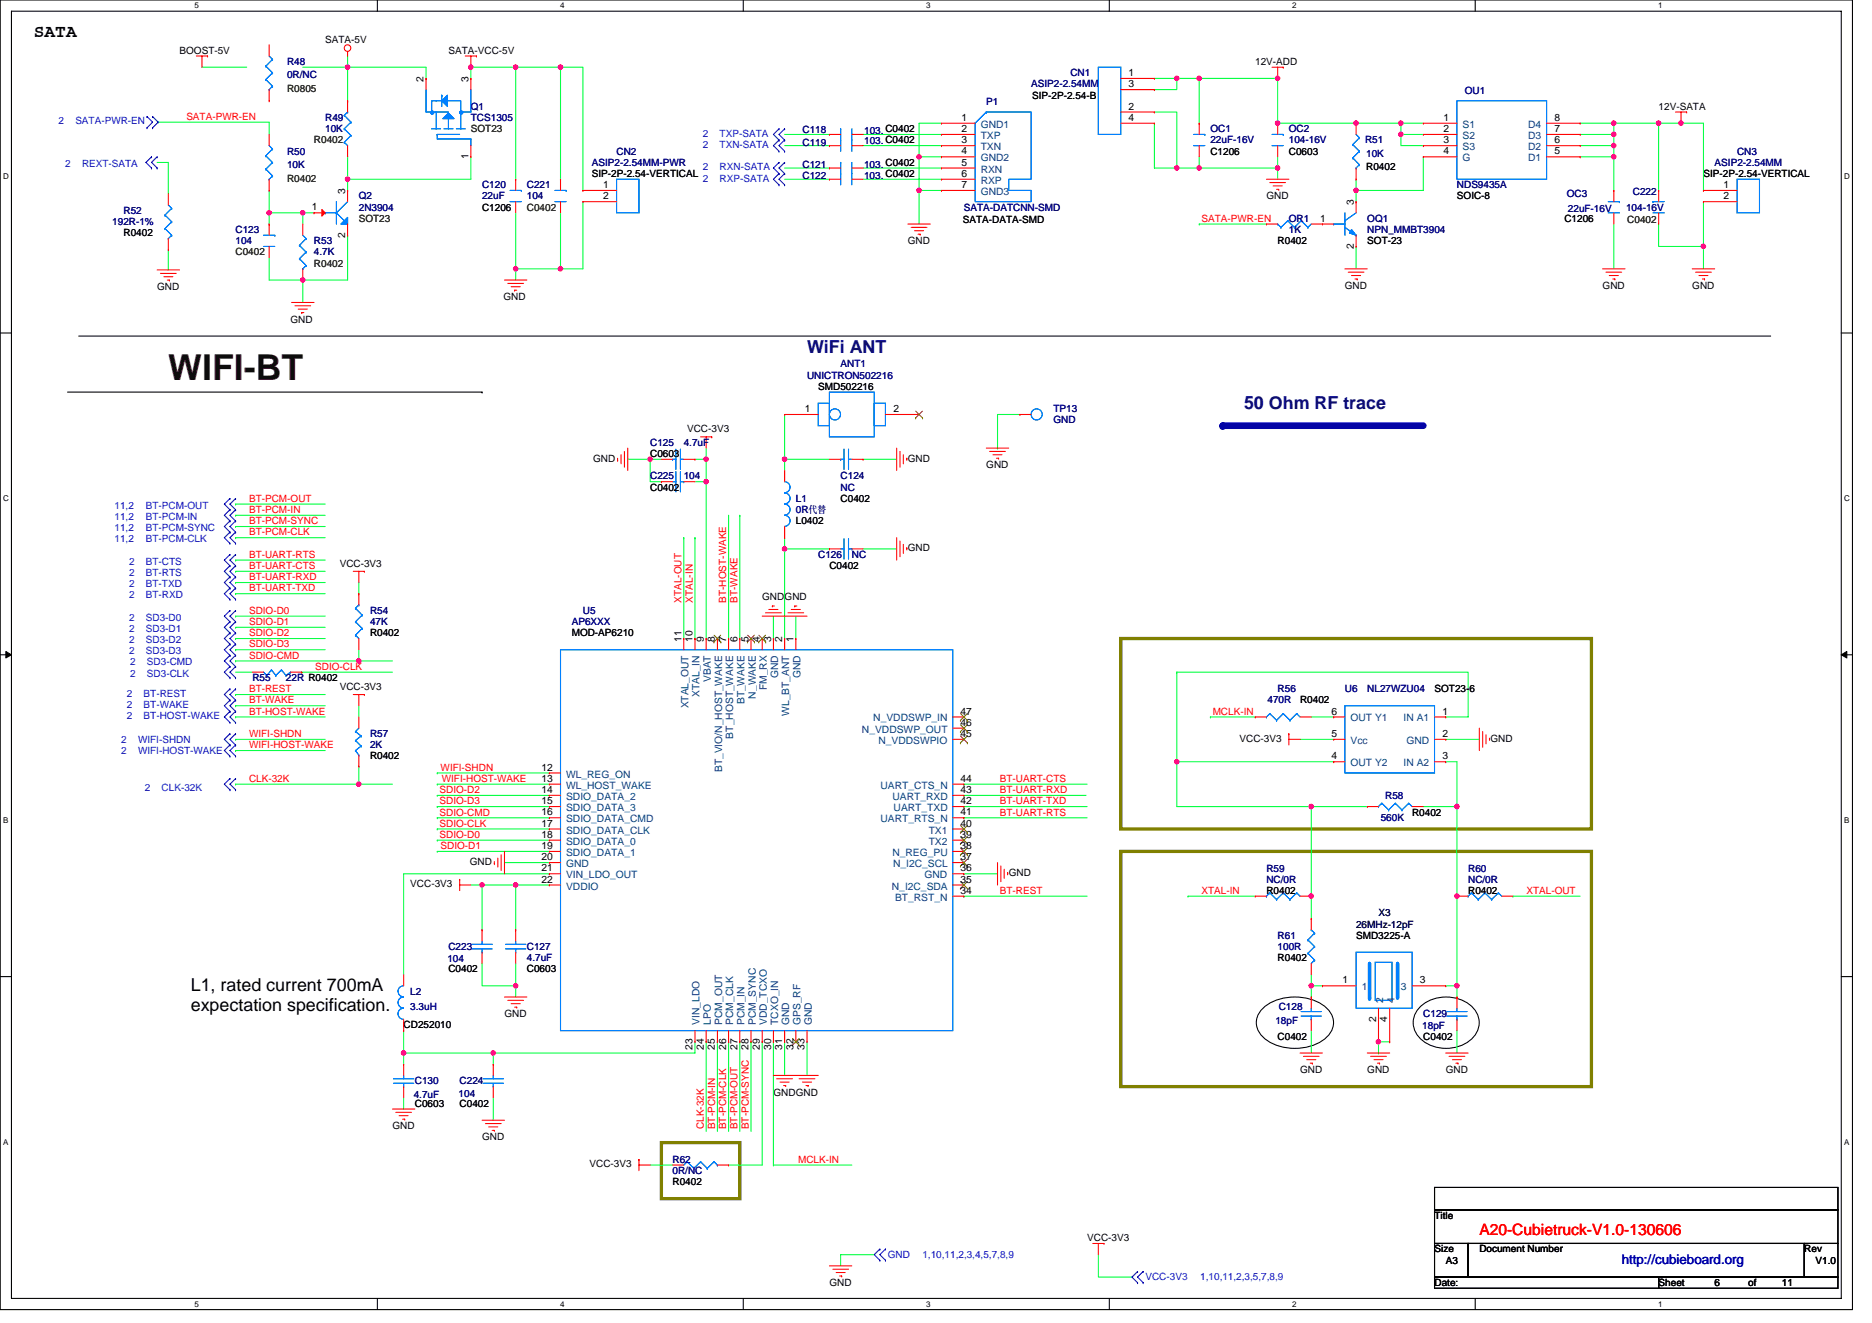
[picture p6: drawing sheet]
<svg xmlns="http://www.w3.org/2000/svg" width="297mm" height="210mm" viewBox="0 0 297 210" stroke-linecap="round" stroke-linejoin="round" font-family="sans-serif">
<defs><g id="words">
<text font-size="5.7" fill="#400000" x="26.7" y="60.3">WIFI-BT</text>
<g font-size="2.8">
<text x="5.4" y="5.9">SATA</text>
<text x="30.3" y="157.2">L1, rated current 700mA</text>
<text x="30.3" y="160.5">expectation specification.</text>
</g>
<g font-size="2.8" fill="#000080">
<text x="128.1" y="56">WiFi ANT</text>
<text x="197.4" y="64.9">50 Ohm RF trace</text>
</g>
<text font-size="2.5" fill="#f00" x="234.7" y="196">A20-Cubietruck-V1.0-130606</text>
<text font-size="2.1" fill="#00f" x="257.3" y="200.7">http://cubieboard.org</text>
<g font-size="1.6">
<text x="28.5" y="8.5">BOOST-5V</text>
<text x="51.6" y="6.8">SATA-5V</text>
<text x="71.2" y="8.5">SATA-VCC-5V</text>
<text x="199.2" y="10.3">12V-ADD</text>
<text x="67.2" y="13" transform="rotate(-90 67.2 13)">2</text>
<text x="74.3" y="13" transform="rotate(-90 74.3 13)">3</text>
<text x="163.8" y="15.6">SIP-2P-2.54-B</text>
<text x="179.1" y="12.1">1</text>
<text x="179.1" y="17.4">2</text>
<text x="179.1" y="13.8">3</text>
<text x="263.2" y="17.4">12V-SATA</text>
<text x="152.6" y="19.2">1</text>
<text x="152.6" y="21">2</text>
<text x="152.6" y="22.7">3</text>
<text x="179.1" y="19.2">4</text>
<text x="229" y="19.2">1</text>
<text x="229" y="21">2</text>
<text x="229" y="22.7">3</text>
<text x="246.7" y="22.7">6</text>
<text x="246.7" y="21">7</text>
<text x="246.7" y="19.2">8</text>
<text x="74.3" y="25.3" transform="rotate(-90 74.3 25.3)">1</text>
<text x="93.9" y="28.1">SIP-2P-2.54-VERTICAL</text>
<text x="95.7" y="29.8">1</text>
<text x="152.6" y="24.5">4</text>
<text x="152.6" y="26.3">5</text>
<text x="152.6" y="28.1">6</text>
<text x="152.6" y="29.8">7</text>
<text x="192.1" y="24.5">C1206</text>
<text x="204.5" y="24.5">C0603</text>
<text x="216.8" y="27">R0402</text>
<text x="229" y="24.5">4</text>
<text x="246.7" y="24.5">5</text>
<text x="270.3" y="28.1">SIP-2P-2.54-VERTICAL</text>
<text x="273.5" y="29.8">1</text>
<text x="49.5" y="33.4">1</text>
<text x="54.8" y="30.8" transform="rotate(-90 54.8 30.8)">3</text>
<text x="76.5" y="33.4">C1206</text>
<text x="95.7" y="31.6">2</text>
<text x="152.8" y="35.4">SATA-DATA-SMD</text>
<text x="201" y="31.6">GND</text>
<text x="209.5" y="35.2">1</text>
<text x="214.8" y="32.5" transform="rotate(-90 214.8 32.5)">3</text>
<text x="231.2" y="31.6">SOIC-8</text>
<text x="248.2" y="35.2">C1206</text>
<text x="273.5" y="31.6">2</text>
<text x="19.6" y="37.5">R0402</text>
<text x="54.8" y="37.7" transform="rotate(-90 54.8 37.7)">2</text>
<text x="144.1" y="38.8">GND</text>
<text x="202.7" y="38.8">R0402</text>
<text x="214.8" y="39.5" transform="rotate(-90 214.8 39.5)">2</text>
<text x="217" y="38.8">SOT-23</text>
<text x="24.9" y="46">GND</text>
<text x="79.9" y="47.6">GND</text>
<text x="213.4" y="45.9">GND</text>
<text x="254.3" y="45.9">GND</text>
<text x="268.5" y="45.9">GND</text>
<text x="46.1" y="51.2">GND</text>
<text x="127.7" y="65.4">1</text>
<text x="129.8" y="61.9">SMD502216</text>
<text x="141.7" y="65.4">2</text>
<text x="109" y="68.6">VCC-3V3</text>
<text x="94.1" y="73.3">GND</text>
<text x="103.2" y="77.9">C0402</text>
<text x="103.2" y="72.5">C0603</text>
<text x="144.1" y="73.3">GND</text>
<text x="156.5" y="74.3">GND</text>
<text x="126.3" y="83.2">L0402</text>
<text x="133.4" y="79.7">C0402</text>
<text x="53.9" y="90">VCC-3V3</text>
<text x="144.1" y="87.5">GND</text>
<text x="120.9" y="95.3">GNDGND</text>
<text x="131.6" y="90.3">C0402</text>
<text x="58.7" y="101">R0402</text>
<text x="90.7" y="101">MOD-AP6210</text>
<text x="108.1" y="101.9" transform="rotate(-90 108.1 101.9)">11</text>
<text x="109.9" y="101.9" transform="rotate(-90 109.9 101.9)">10</text>
<text x="111.7" y="101.9" transform="rotate(-90 111.7 101.9)">9</text>
<text x="113.4" y="101.9" transform="rotate(-90 113.4 101.9)">8</text>
<text x="115.2" y="101.9" transform="rotate(-90 115.2 101.9)">7</text>
<text x="117" y="101.9" transform="rotate(-90 117 101.9)">6</text>
<text x="118.8" y="101.9" transform="rotate(-90 118.8 101.9)">5</text>
<text x="120.6" y="101.9" transform="rotate(-90 120.6 101.9)">4</text>
<text x="122.3" y="101.9" transform="rotate(-90 122.3 101.9)">3</text>
<text x="124.1" y="101.9" transform="rotate(-90 124.1 101.9)">2</text>
<text x="125.9" y="101.9" transform="rotate(-90 125.9 101.9)">1</text>
<text x="53.9" y="109.5">VCC-3V3</text>
<text x="152.4" y="113.4">47</text>
<text x="206.3" y="111.7">R0402</text>
<text x="211.3" y="113.4">6</text>
<text x="227.6" y="109.9">SOT23-6</text>
<text x="228.9" y="113.4">1</text>
<text x="152.4" y="115.2">46</text>
<text x="152.4" y="117">45</text>
<text x="196.7" y="117.7">VCC-3V3</text>
<text x="211.3" y="117">5</text>
<text x="228.9" y="117">2</text>
<text x="236.5" y="117.7">GND</text>
<text x="58.7" y="120.5">R0402</text>
<text x="85.9" y="124.1">13</text>
<text x="85.9" y="125.9">14</text>
<text x="85.9" y="122.3">12</text>
<text x="152.4" y="125.9">43</text>
<text x="152.4" y="124.1">44</text>
<text x="211.3" y="120.5">4</text>
<text x="228.9" y="120.5">3</text>
<text x="85.9" y="131.2">17</text>
<text x="85.9" y="129.4">16</text>
<text x="85.9" y="127.6">15</text>
<text x="152.4" y="127.6">42</text>
<text x="152.4" y="131.2">40</text>
<text x="152.4" y="129.4">41</text>
<text x="224.1" y="129.4">R0402</text>
<text x="74.5" y="137.3">GND</text>
<text x="85.9" y="133">18</text>
<text x="85.9" y="134.7">19</text>
<text x="85.9" y="136.5">20</text>
<text x="152.4" y="133">39</text>
<text x="152.4" y="134.7">38</text>
<text x="152.4" y="136.5">37</text>
<text x="65.1" y="140.8">VCC-3V3</text>
<text x="85.9" y="140.1">22</text>
<text x="85.9" y="138.3">21</text>
<text x="152.4" y="138.3">36</text>
<text x="152.4" y="141.9">34</text>
<text x="152.4" y="140.1">35</text>
<text x="160.1" y="139">GND</text>
<text x="201" y="141.9">R0402</text>
<text x="233" y="141.9">R0402</text>
<text x="215.2" y="149">SMD3225-A</text>
<text x="71.2" y="154.3">C0402</text>
<text x="83.6" y="154.3">C0603</text>
<text x="202.7" y="152.5">R0402</text>
<text x="80" y="161.4">GND</text>
<text x="213" y="156.1">1</text>
<text x="225.3" y="156.1">3</text>
<text x="64" y="163.2">CD252010</text>
<text x="109.9" y="166.6" transform="rotate(-90 109.9 166.6)">23</text>
<text x="111.7" y="166.6" transform="rotate(-90 111.7 166.6)">24</text>
<text x="113.4" y="166.6" transform="rotate(-90 113.4 166.6)">25</text>
<text x="115.2" y="166.6" transform="rotate(-90 115.2 166.6)">26</text>
<text x="117" y="166.6" transform="rotate(-90 117 166.6)">27</text>
<text x="118.8" y="166.6" transform="rotate(-90 118.8 166.6)">28</text>
<text x="120.6" y="166.6" transform="rotate(-90 120.6 166.6)">29</text>
<text x="122.3" y="166.6" transform="rotate(-90 122.3 166.6)">30</text>
<text x="124.1" y="166.6" transform="rotate(-90 124.1 166.6)">31</text>
<text x="125.9" y="166.6" transform="rotate(-90 125.9 166.6)">32</text>
<text x="127.7" y="166.6" transform="rotate(-90 127.7 166.6)">33</text>
<text x="202.7" y="165">C0402</text>
<text x="218.4" y="162.2" transform="rotate(-90 218.4 162.2)">2</text>
<text x="220.1" y="162.2" transform="rotate(-90 220.1 162.2)">4</text>
<text x="225.8" y="165">C0402</text>
<text x="122.7" y="173.9">GNDGND</text>
<text x="206.3" y="170.3">GND</text>
<text x="217" y="170.3">GND</text>
<text x="229.4" y="170.3">GND</text>
<text x="62.3" y="179.2">GND</text>
<text x="65.8" y="175.7">C0603</text>
<text x="72.9" y="175.7">C0402</text>
<text x="76.5" y="181">GND</text>
<text x="93.6" y="185.3">VCC-3V3</text>
<text x="106.7" y="188.1">R0402</text>
<text x="172.5" y="197">VCC-3V3</text>
<text x="227.6" y="193.4">Title</text>
<text x="227.6" y="198.8">Size</text>
<text x="229.4" y="200.6">A3</text>
<text x="234.7" y="198.8">Document Number</text>
<text x="286.3" y="198.8">Rev</text>
<text x="288.1" y="200.6">V1.0</text>
<text x="131.6" y="204.1">GND</text>
<text x="227.6" y="204.1">Date:</text>
<text x="263.2" y="204.1">Sheet</text>
<text x="272.1" y="204.1">6</text>
<text x="277.4" y="204.1">of</text>
<text x="282.7" y="204.1">11</text>
</g>
<g font-size="1.6" fill="#000080">
<text x="45.5" y="10.3">R48</text>
<text x="45.5" y="12.4">0R/NC</text>
<text x="74.7" y="17.4">Q1</text>
<text x="156.5" y="16.7">P1</text>
<text x="163.6" y="13.9">ASIP2-2.54MM</text>
<text x="169.8" y="12.1">CN1</text>
<text x="232.4" y="14.9">OU1</text>
<text x="51.6" y="19.2">R49</text>
<text x="51.6" y="21">10K</text>
<text x="74.7" y="19.2">TCS1305</text>
<text x="127.3" y="21.1">C118</text>
<text x="127.3" y="23.1">C119</text>
<text x="137.1" y="21.3">103. C0402</text>
<text x="137.1" y="22.9">103. C0402</text>
<text x="192.1" y="21">OC1</text>
<text x="192.1" y="22.8">22uF-16V</text>
<text x="204.5" y="21">OC2</text>
<text x="204.5" y="22.8">104-16V</text>
<text x="216.6" y="22.8">R51</text>
<text x="45.5" y="24.5">R50</text>
<text x="45.5" y="26.7">10K</text>
<text x="76.5" y="29.9">C120</text>
<text x="83.6" y="29.9">C221</text>
<text x="93.9" y="26.3">ASIP2-2.54MM-PWR</text>
<text x="97.8" y="24.5">CN2</text>
<text x="127.3" y="28.4">C122</text>
<text x="127.3" y="26.7">C121</text>
<text x="137.1" y="28.4">103. C0402</text>
<text x="137.1" y="26.7">103. C0402</text>
<text x="216.8" y="24.9">10K</text>
<text x="231.2" y="29.9">NDS9435A</text>
<text x="272.1" y="26.3">ASIP2-2.54MM</text>
<text x="275.6" y="24.5">CN3</text>
<text x="17.8" y="35.7">192R-1%</text>
<text x="19.6" y="34">R52</text>
<text x="56.9" y="31.6">Q2</text>
<text x="56.9" y="33.4">2N3904</text>
<text x="76.5" y="31.6">22uF</text>
<text x="83.6" y="31.6">104</text>
<text x="152.9" y="33.4">SATA-DATCNN-SMD</text>
<text x="204.5" y="35.2">OR1</text>
<text x="217" y="35.2">OQ1</text>
<text x="248.6" y="31.3">OC3</text>
<text x="248.8" y="33.6">22uF-16V</text>
<text x="258" y="33.4">104-16V</text>
<text x="259.1" y="30.9">C222</text>
<text x="37.4" y="37">C123</text>
<text x="37.4" y="38.8">104</text>
<text x="49.8" y="38.8">R53</text>
<text x="49.8" y="40.5">4.7K</text>
<text x="204.5" y="37">1K</text>
<text x="217" y="37">NPN_MMBT3904</text>
<text x="133.4" y="58.3">ANT1</text>
<text x="128.1" y="60.1">UNICTRON502216</text>
<text x="167.2" y="65.4">TP13</text>
<text x="103.2" y="70.8">C125</text>
<text x="108.5" y="70.8">4.7uF</text>
<text x="167.2" y="67.2">GND</text>
<text x="103.2" y="76.1">C225</text>
<text x="108.5" y="76.1">104</text>
<text x="133.4" y="76.1">C124</text>
<text x="133.4" y="77.9">NC</text>
<text x="126.3" y="79.7">L1</text>
<text x="126.3" y="81.4">0R代替</text>
<text x="129.8" y="88.5">C126</text>
<text x="135.2" y="88.5">NC</text>
<text x="58.7" y="97.4">R54</text>
<text x="58.7" y="99.2">47K</text>
<text x="90.7" y="99.2">AP6XXX</text>
<text x="92.5" y="97.4">U5</text>
<text x="40" y="108.1">R55</text>
<text x="45.4" y="108.1">22R R0402</text>
<text x="201.1" y="111.7">470R</text>
<text x="202.7" y="109.9">R56</text>
<text x="213.4" y="109.9">U6</text>
<text x="217" y="109.9">NL27WZU04</text>
<text x="58.7" y="117">R57</text>
<text x="58.7" y="118.8">2K</text>
<text x="219.1" y="130.3">560K</text>
<text x="219.8" y="126.8">R58</text>
<text x="201" y="138.3">R59</text>
<text x="201" y="140.1">NC/0R</text>
<text x="233" y="138.3">R60</text>
<text x="233" y="140.1">NC/0R</text>
<text x="202.7" y="149">R61</text>
<text x="71" y="152.7">104</text>
<text x="71.2" y="150.8">C223</text>
<text x="83.6" y="150.8">C127</text>
<text x="83.6" y="152.5">4.7uF</text>
<text x="202.7" y="150.8">100R</text>
<text x="65.1" y="157.9">L2</text>
<text x="65.1" y="160.4">3.3uH</text>
<text x="202.9" y="160.4">C128</text>
<text x="225.8" y="161.4">C129</text>
<text x="202.4" y="162.5">18pF</text>
<text x="225.7" y="163.4">18pF</text>
<text x="65.8" y="172.1">C130</text>
<text x="72.9" y="172.1">C224</text>
<text x="65.7" y="174.2">4.7uF</text>
<text x="72.8" y="174.1">104</text>
<text x="106.7" y="184.6">R62</text>
<text x="106.7" y="186.3">0R/NC</text>
</g>
<g font-size="1.6" fill="#008000">
<text x="45.5" y="14.6">R0805</text>
<text x="49.8" y="22.8">R0402</text>
<text x="74.7" y="21">SOT23</text>
<text x="45.5" y="28.8">R0402</text>
<text x="56.9" y="35.2">SOT23</text>
<text x="83.6" y="33.4">C0402</text>
<text x="258.2" y="35.4">C0402</text>
<text x="37.4" y="40.5">C0402</text>
<text x="49.8" y="42.3">R0402</text>
</g>
<g font-size="1.6" fill="#00f">
<text x="9.3" y="19.7">2</text>
<text x="12" y="19.7">SATA-PWR-EN</text>
<text x="111.5" y="21.7">2</text>
<text x="111.5" y="23.5">2</text>
<text x="114.2" y="21.7">TXP-SATA</text>
<text x="114.2" y="23.5">TXN-SATA</text>
<text x="10.3" y="26.5">2</text>
<text x="13" y="26.5">REXT-SATA</text>
<text x="111.5" y="28.8">2</text>
<text x="111.5" y="27">2</text>
<text x="114.2" y="28.8">RXP-SATA</text>
<text x="114.2" y="27">RXN-SATA</text>
<text x="18.2" y="82.5">11,2</text>
<text x="18.2" y="80.7">11,2</text>
<text x="23.2" y="82.5">BT-PCM-IN</text>
<text x="23.2" y="80.7">BT-PCM-OUT</text>
<text x="18.2" y="86">11,2</text>
<text x="18.2" y="84.3">11,2</text>
<text x="20.5" y="89.6">2</text>
<text x="23.2" y="86">BT-PCM-CLK</text>
<text x="23.2" y="84.3">BT-PCM-SYNC</text>
<text x="23.2" y="89.6">BT-CTS</text>
<text x="20.5" y="94.9">2</text>
<text x="20.5" y="91.4">2</text>
<text x="20.5" y="93.2">2</text>
<text x="23.2" y="94.9">BT-RXD</text>
<text x="23.2" y="91.4">BT-RTS</text>
<text x="23.2" y="93.2">BT-TXD</text>
<text x="20.5" y="98.5">2</text>
<text x="20.5" y="100.3">2</text>
<text x="23.2" y="98.5">SD3-D0</text>
<text x="23.2" y="100.3">SD3-D1</text>
<text x="20.5" y="102">2</text>
<text x="20.5" y="103.8">2</text>
<text x="20.7" y="107.4">2</text>
<text x="20.7" y="105.6">2</text>
<text x="23.2" y="102">SD3-D2</text>
<text x="23.2" y="103.8">SD3-D3</text>
<text x="23.3" y="107.4">SD3-CLK</text>
<text x="23.3" y="105.6">SD3-CMD</text>
<text x="20.1" y="112.4">2</text>
<text x="20.1" y="110.6">2</text>
<text x="22.8" y="112.4">BT-WAKE</text>
<text x="22.8" y="110.6">BT-REST</text>
<text x="19.2" y="119.7">2</text>
<text x="19.2" y="117.9">2</text>
<text x="20.1" y="114.2">2</text>
<text x="21.9" y="119.7">WIFI-HOST-WAKE</text>
<text x="21.9" y="117.9">WIFI-SHDN</text>
<text x="22.8" y="114.2">BT-HOST-WAKE</text>
<text x="23" y="125.5">2</text>
<text x="25.7" y="125.5">CLK-32K</text>
<text x="140.9" y="199.7">GND</text>
<text x="146.4" y="199.7">1,10,11,2,3,4,5,7,8,9</text>
<text x="181.8" y="203.2">VCC-3V3</text>
<text x="190.5" y="203.2">1,10,11,2,3,5,7,8,9</text>
</g>
<g font-size="1.6" fill="#f00">
<text x="29.6" y="19">SATA-PWR-EN</text>
<text x="190.6" y="35.2">SATA-PWR-EN</text>
<text x="39.5" y="81.4">BT-PCM-IN</text>
<text x="39.5" y="79.7">BT-PCM-OUT</text>
<text x="39.5" y="83.2">BT-PCM-SYNC</text>
<text x="39.5" y="85">BT-PCM-CLK</text>
<text x="39.5" y="88.5">BT-UART-RTS</text>
<text x="39.5" y="90.3">BT-UART-CTS</text>
<text x="39.5" y="93.9">BT-UART-TXD</text>
<text x="39.5" y="92.1">BT-UART-RXD</text>
<text x="108.1" y="95.7" transform="rotate(-90 108.1 95.7)">XTAL-OUT</text>
<text x="109.9" y="95.7" transform="rotate(-90 109.9 95.7)">XTAL-IN</text>
<text x="115.2" y="95.7" transform="rotate(-90 115.2 95.7)">BT-HOST-WAKE</text>
<text x="117" y="95.7" transform="rotate(-90 117 95.7)">BT-WAKE</text>
<text x="39.5" y="97.4">SDIO-D0</text>
<text x="39.5" y="101">SDIO-D2</text>
<text x="39.5" y="99.2">SDIO-D1</text>
<text x="39.5" y="102.8">SDIO-D3</text>
<text x="39.5" y="104.5">SDIO-CMD</text>
<text x="50" y="106.3">SDIO-CLK</text>
<text x="39.5" y="113.4">BT-HOST-WAKE</text>
<text x="39.5" y="111.7">BT-WAKE</text>
<text x="39.5" y="109.9">BT-REST</text>
<text x="192.4" y="113.4">MCLK-IN</text>
<text x="39.5" y="117">WIFI-SHDN</text>
<text x="39.5" y="118.8">WIFI-HOST-WAKE</text>
<text x="39.5" y="124.1">CLK-32K</text>
<text x="69.7" y="125.9">SDIO-D2</text>
<text x="69.9" y="122.3">WIFI-SHDN</text>
<text x="70.1" y="124.1">WIFI-HOST-WAKE</text>
<text x="158.6" y="124.1">BT-UART-CTS</text>
<text x="158.6" y="125.9">BT-UART-RXD</text>
<text x="69.7" y="129.4">SDIO-CMD</text>
<text x="69.7" y="131.2">SDIO-CLK</text>
<text x="69.7" y="127.7">SDIO-D3</text>
<text x="158.6" y="127.7">BT-UART-TXD</text>
<text x="158.6" y="129.4">BT-UART-RTS</text>
<text x="69.7" y="133">SDIO-D0</text>
<text x="69.9" y="134.8">SDIO-D1</text>
<text x="158.6" y="141.9">BT-REST</text>
<text x="190.6" y="141.9">XTAL-IN</text>
<text x="242.2" y="141.9">XTAL-OUT</text>
<text x="111.7" y="179.2" transform="rotate(-90 111.7 179.2)">CLK-32K</text>
<text x="113.5" y="179.2" transform="rotate(-90 113.5 179.2)">BT-PCM-IN</text>
<text x="115.2" y="179.2" transform="rotate(-90 115.2 179.2)">BT-PCM-CLK</text>
<text x="117" y="179.2" transform="rotate(-90 117 179.2)">BT-PCM-OUT</text>
<text x="118.8" y="179.2" transform="rotate(-90 118.8 179.2)">BT-PCM-SYNC</text>
<text x="126.6" y="184.6">MCLK-IN</text>
</g>
<g font-size="1.6" fill="#004080">
<text x="155.6" y="20.3">GND1</text>
<text x="155.6" y="22.1">TXP</text>
<text x="155.6" y="23.8">TXN</text>
<text x="232.1" y="20.3">S1</text>
<text x="232.1" y="22.1">S2</text>
<text x="232.1" y="23.8">S3</text>
<text x="242.5" y="23.8">D2</text>
<text x="242.5" y="22.1">D3</text>
<text x="242.5" y="20.3">D4</text>
<text x="155.6" y="25.6">GND2</text>
<text x="155.6" y="27.4">RXN</text>
<text x="155.6" y="29.2">RXP</text>
<text x="232.1" y="25.6">G</text>
<text x="242.5" y="25.6">D1</text>
<text x="155.6" y="30.9">GND3</text>
<text x="123.5" y="107.7" transform="rotate(-90 123.5 107.7)">GND</text>
<text x="127" y="107.7" transform="rotate(-90 127 107.7)">GND</text>
<text x="109.2" y="112.4" transform="rotate(-90 109.2 112.4)">XTAL_OUT</text>
<text x="111" y="110.6" transform="rotate(-90 111 110.6)">XTAL_IN</text>
<text x="112.8" y="108.2" transform="rotate(-90 112.8 108.2)">VBAT</text>
<text x="118.1" y="111.8" transform="rotate(-90 118.1 111.8)">BT_WAKE</text>
<text x="119.9" y="110.9" transform="rotate(-90 119.9 110.9)">N_WAKE</text>
<text x="121.7" y="109.5" transform="rotate(-90 121.7 109.5)">FM_RX</text>
<text x="125.2" y="113.6" transform="rotate(-90 125.2 113.6)">WL_BT_ANT</text>
<text x="116.3" y="117.2" transform="rotate(-90 116.3 117.2)">BT_HOST_WAKE</text>
<text x="136.8" y="116.3">N_VDDSWP_OUT</text>
<text x="138.6" y="114.5">N_VDDSWP_IN</text>
<text x="139.4" y="118.1">N_VDDSWPIO</text>
<text x="214.3" y="118.1">Vcc</text>
<text x="214.3" y="114.5">OUT Y1</text>
<text x="222.7" y="114.5">IN A1</text>
<text x="223.2" y="118.1">GND</text>
<text x="89.8" y="125.2">WL_HOST_WAKE</text>
<text x="89.8" y="123.4">WL_REG_ON</text>
<text x="114.6" y="122.6" transform="rotate(-90 114.6 122.6)">BT_VIO/N_HOST_WAKE</text>
<text x="139.7" y="125.2">UART_CTS_N</text>
<text x="214.3" y="121.6">OUT Y2</text>
<text x="222.7" y="121.6">IN A2</text>
<text x="89.8" y="127">SDIO_DATA_2</text>
<text x="89.8" y="130.5">SDIO_DATA_CMD</text>
<text x="89.8" y="128.7">SDIO_DATA_3</text>
<text x="139.7" y="130.5">UART_RTS_N</text>
<text x="141.6" y="127">UART_RXD</text>
<text x="141.8" y="128.7">UART_TXD</text>
<text x="89.8" y="134.1">SDIO_DATA_0</text>
<text x="89.8" y="132.3">SDIO_DATA_CLK</text>
<text x="89.8" y="135.8">SDIO_DATA_1</text>
<text x="89.8" y="137.6">GND</text>
<text x="141.6" y="135.8">N_REG_PU</text>
<text x="141.7" y="137.6">N_I2C_SCL</text>
<text x="147.4" y="134.1">TX2</text>
<text x="147.4" y="132.3">TX1</text>
<text x="89.8" y="141.2">VDDIO</text>
<text x="89.8" y="139.4">VIN_LDO_OUT</text>
<text x="141.5" y="141.2">N_I2C_SDA</text>
<text x="142" y="143">BT_RST_N</text>
<text x="146.7" y="139.4">GND</text>
<text x="216.1" y="157.2">1</text>
<text x="219.5" y="159.1" transform="rotate(-90 219.5 159.1)">2</text>
<text x="221.3" y="159.1" transform="rotate(-90 221.3 159.1)">4</text>
<text x="222.3" y="157.2">3</text>
<text x="111" y="162.7" transform="rotate(-90 111 162.7)">VIN_LDO</text>
<text x="112.8" y="162.7" transform="rotate(-90 112.8 162.7)">LPO</text>
<text x="114.6" y="162.7" transform="rotate(-90 114.6 162.7)">PCM_OUT</text>
<text x="116.3" y="162.7" transform="rotate(-90 116.3 162.7)">PCM_CLK</text>
<text x="118.1" y="162.7" transform="rotate(-90 118.1 162.7)">PCM_IN</text>
<text x="119.9" y="162.7" transform="rotate(-90 119.9 162.7)">PCM_SYNC</text>
<text x="121.7" y="162.7" transform="rotate(-90 121.7 162.7)">VDD_TCXO</text>
<text x="123.5" y="162.7" transform="rotate(-90 123.5 162.7)">TCXO_IN</text>
<text x="125.2" y="162.7" transform="rotate(-90 125.2 162.7)">GND</text>
<text x="127" y="162.7" transform="rotate(-90 127 162.7)">GPS_RF</text>
<text x="128.8" y="162.7" transform="rotate(-90 128.8 162.7)">GND</text>
</g>
<g font-size="1.6" fill="#000040">
<text x="215.2" y="147.2">26MHz-12pF</text>
<text x="218.7" y="145.4">X3</text>
</g>
<g font-size="1.3">
<text x="30.8" y="1.3">5</text>
<text x="88.9" y="1.3">4</text>
<text x="147" y="1.3">3</text>
<text x="205" y="1.3">2</text>
<text x="263.1" y="1.3">1</text>
<text x=".5" y="28.4">D</text>
<text x="292.6" y="28.4">D</text>
<text x=".5" y="79.5">C</text>
<text x="292.6" y="79.5">C</text>
<text x=".5" y="130.6">B</text>
<text x="292.6" y="130.6">B</text>
<text x=".5" y="181.7">A</text>
<text x="292.6" y="181.7">A</text>
<text x="30.8" y="207.4">5</text>
<text x="88.9" y="207.4">4</text>
<text x="147" y="207.4">3</text>
<text x="205" y="207.4">2</text>
<text x="263.1" y="207.4">1</text>
</g>
</g></defs>
<path d="M0 0h293.9v207.9h-293.9zM1.8 1.8h290.4v204.3h-290.4z" fill="none" stroke="#000" stroke-width=".17"/>
<g fill="#fff">
<path d="M30.8 .2h.7v1.4h-.7z"/>
<path d="M30.8 206.3h.7v1.4h-.7z"/>
</g>
<path d="M59.9 0v1.8M59.9 206.1v1.8" fill="none" stroke="#000" stroke-width=".17"/>
<g fill="#fff">
<path d="M88.9 .2h.7v1.4h-.7z"/>
<path d="M88.9 206.3h.7v1.4h-.7z"/>
</g>
<path d="M117.9 0v1.8M117.9 206.1v1.8" fill="none" stroke="#000" stroke-width=".17"/>
<g fill="#fff">
<path d="M147 .2h.7v1.4h-.7z"/>
<path d="M147 206.3h.7v1.4h-.7z"/>
</g>
<path d="M176 0v1.8M176 206.1v1.8" fill="none" stroke="#000" stroke-width=".17"/>
<g fill="#fff">
<path d="M205 .2h.7v1.4h-.7z"/>
<path d="M205 206.3h.7v1.4h-.7z"/>
</g>
<path d="M234.1 0v1.8M234.1 206.1v1.8" fill="none" stroke="#000" stroke-width=".17"/>
<g fill="#fff">
<path d="M263.1 .2h.7v1.4h-.7z"/>
<path d="M263.1 206.3h.7v1.4h-.7z"/>
<path d="M.5 27.3h.9v1.4h-.9z"/>
<path d="M292.6 27.3h.9v1.4h-.9z"/>
<path d="M.5 78.4h.9v1.4h-.9z"/>
<path d="M292.6 78.4h.9v1.4h-.9z"/>
</g>
<path d="M0 52.9h1.8M292.2 52.9h1.7" fill="none" stroke="#000" stroke-width=".17"/>
<g fill="#fff">
<path d="M.5 129.5h.8v1.4h-.8z"/>
<path d="M292.6 129.5h.9v1.4h-.9z"/>
</g>
<path d="M0 103.9h1.8M292.2 103.9h1.7" fill="none" stroke="#000" stroke-width=".17"/>
<path d="M.9 103.4l.9 .5-.9 .5zM292.2 103.9l.8-.5v1z" fill="#000" stroke="#000" stroke-width=".16"/>
<g fill="#fff">
<path d="M.5 180.5h.8v1.4h-.8z"/>
<path d="M292.6 180.5h.9v1.4h-.9z"/>
</g>
<g fill="none" stroke="#000" stroke-width=".17">
<path d="M12.5 53.3h268.5M10.7 62.2h65.8M76.5 62.2h.1M0 155h1.8M225.5 159.7a6.2 6.2 0 0 1 8.5 .6 3.5 3.5 0 0 1-1.2 5.1 6.1 6.1 0 0 1-7.9-1 3.4 3.4 0 0 1 .6-4.7zM292.2 155h1.7M200.2 160.3a7.9 7.9 0 0 1 8.4-1.5 4.1 4.1 0 0 1 3 3.5 4.1 4.1 0 0 1-3 3.5 8.3 8.3 0 0 1-7.8-.9 3.1 3.1 0 0 1-.6-4.6zM227.6 188.5h64v3.5h-64zM227.6 192h64v5.4h-64zM227.6 197.4h5.4v5.3h-5.4zM233 197.4h53.3v5.3h-53.3zM286.3 197.4h5.3v5.3h-5.3z"/>
<path d="M227.6 202.7h35.6v1.8h-35.6zM263.2 202.7h28.4v1.8h-28.4z"/>
</g>
<path d="M177.8 101.3h74.7v30.3h-74.7zM177.8 135.1h74.7v37.4h-74.7zM104.9 181.4h12.5v8.8h-12.5z" fill="none" stroke="#808000" stroke-width=".53"/>
<path d="M194 67.6h.1M194 67.6h31.8" fill="none" stroke="#0000a0" stroke-width="1.1"/>
<g fill="none" stroke="#00ff40" stroke-width=".17">
<path d="M25.1 19.4h.1M25.1 19.4h17.6v1.9M32 10.7h7.2M48 10.7h7.2M55.2 10.7h12.4v1.7M55.2 10.7v5.3M55.2 10.7h.1M55.2 8.9v1.8M74.7 10.7v1.7M74.7 10.7h.1M74.7 10.7h7.1M81.8 10.7v17.7"/>
<path d="M81.8 10.7h7.1M88.9 10.7h3.6v19.5M88.9 10.7h.1M88.9 10.7v17.7M149.4 19.6h-3.6v5.3h3.6M183.2 12.4h3.5v1.8h-3.5M183.2 17.8h3.5v8.9h-3.5v-7.1M186.7 12.4h16v7.2M186.7 12.4h.1M190.3 12.4v7.2M190.3 12.4h.1M202.7 19.6h.1"/>
<path d="M202.7 19.6h19.6M215.2 19.6h.1M222.3 19.6h3.5M222.3 19.6v1.7h3.5M222.3 19.6h.1M250.7 19.6h5.4M256.1 19.6v1.7M256.1 19.6h14.2v10.6M256.1 19.6h.1M263.2 19.6h.1M263.2 19.6v10.6M24.9 25.8h1.8v5"/>
<path d="M26.7 39.6v3.2M42.7 33.8h.1M42.7 33.8h5.3M42.7 30.2v3.6M42.7 33.8v1.8M48 33.8v1.8M48 33.8h.1M48 33.8h1.8M55.2 24.9v3.5M55.2 37.3v7.1h-7.2M55.2 28.4h.1M55.2 28.4v1.8"/>
<path d="M74.7 24.9v3.5h-19.5M81.8 33.8v8.9M88.9 33.8v8.9M92.5 32v10.7h-3.6M124.5 23.1h7.1M124.5 21.3h7.1M124.5 26.7h7.1M124.5 28.4h7.1M136.9 28.4h12.5M136.9 21.3h12.5M136.9 23.1h12.5M136.9 26.7h12.5"/>
<path d="M145.8 24.9v5.3h3.6M145.8 24.9h.1M145.8 30.2h.1M145.8 30.2v5.4M186.7 26.7h.1M186.7 26.7h16M190.3 35.6h.1M190.3 24.9v1.8M190.3 26.7h.1M190.3 35.6h10.7M202.7 26.7h.1M202.7 24.9v1.8"/>
<path d="M202.7 26.7v1.7M215.2 28.4v1.8M215.2 30.2h.1M215.2 30.2v1.8M215.2 39.1v3.6M222.3 21.3v1.8h3.5M225.8 24.9v5.3h-10.6M250.7 21.3h5.4M250.7 23.1h5.4M250.7 24.9h5.4M256.1 35.6v7.1M256.1 24.9v5.3"/>
<path d="M256.1 21.3h.1M256.1 23.1h.1M256.1 21.3v3.6M270.3 39.1h.1M270.3 32v7.1h-7.1v-3.5M270.3 39.1v3.6M42.7 40.9v3.5h5.3M48 44.4h.1M48 44.4v3.6M81.8 42.7h.1M81.8 42.7h7.1M81.8 42.7v1.7"/>
<path d="M88.9 42.7h.1M99.6 72.9h3.6M103.2 72.9h1.7M103.2 72.9v3.6h1.7M103.2 72.9h.1M110.3 72.9h1.8M110.3 76.5h1.8M112.1 76.5v24.8M112.1 71.1v1.8M112.1 76.5h.1M112.1 72.9h.1M112.1 72.9v3.6"/>
<path d="M124.5 72.9h7.1M124.5 72.9h.1M124.5 65.8v7.1M124.5 72.9v1.8M136.9 72.9h5.4M158.3 71.1h.1M161.8 65.8h-3.5v5.3M37.4 81.8h.1M37.4 80h.1M37.4 83.6h.1M37.4 85.3h.1M37.4 97.8h.1"/>
<path d="M37.4 99.6h.1M37.4 88.9h.1M37.4 90.7h.1M37.4 94.2h.1M37.4 92.5h.1M37.4 81.8h14.2M37.4 80h14.2M37.4 83.6h14.2M37.4 85.3h14.2M37.4 97.8h14.2M37.4 99.6h14.2M37.4 88.9h14.2"/>
<path d="M37.4 90.7h14.2M37.4 94.2h14.2M37.4 92.5h14.2M56.9 92.5v1.7M108.5 85.3h.1M108.5 85.3v16M110.3 85.3h.1M110.3 85.3v16M115.6 81.8h.1M115.6 81.8v19.5M117.4 81.8h.1M117.4 81.8v19.5"/>
<path d="M122.7 97.8v3.5M124.5 87.1v14.2M124.5 87.1h.1M124.5 85.3v1.8M124.5 87.1h7.1M126.3 97.8v3.5M136.9 87.1h5.4M37.4 117.3h.1M37.4 119.1h.1M37.4 103.1h.1M37.4 101.3h.1M37.4 113.8h.1"/>
<path d="M37.4 112h.1M37.4 110.2h.1M37.4 106.7h2.6M37.4 104.9h.1M37.4 113.8h14.2M37.4 117.3h14.2M37.4 119.1h14.2M37.4 103.1h14.2M37.4 101.3h14.2M37.4 112h14.2M37.4 110.2h14.2M47.9 106.7h.1"/>
<path d="M47.9 106.7h14.4M56.9 112v1.8M56.9 104.9h.1M56.9 103.1v1.8h-19.5M56.9 104.9h5.4M186.7 106.7h.1M186.7 106.7h46.3v7.1h-3.6M186.7 106.7v14.2M192.1 113.8h.1M192.1 113.8h7.1M206.3 117.3h5.3M208.1 113.8h3.5"/>
<path d="M229.4 117.3h5.3M37.4 124.5h.1M37.4 124.5h24.9M56.9 124.5h.1M56.9 121.6v2.9M69.4 129.8h.1M69.4 131.6h.1M69.4 122.7h.1M69.4 126.2h.1M69.4 133.3h.1M69.4 128h.1M69.4 135.1h.1"/>
<path d="M69.4 124.5h.1M69.4 124.5h17.8M69.4 129.8h17.8M69.4 131.6h17.8M69.4 126.2h17.8M69.4 122.7h17.8M69.4 128h17.8M69.4 133.3h17.8M69.4 135.1h17.8M80 136.9h7.2M87.2 138.7h-23.2v16M152.9 138.7h5.4"/>
<path d="M152.9 124.5h.1M152.9 126.2h.1M152.9 128h.1M152.9 129.8h.1M152.9 124.5h19.6M152.9 129.8h19.6M152.9 126.2h19.4M152.9 128h19.6M186.7 120.9v7.1h21.4M186.7 120.9h24.9M208.1 128v14.2M208.1 128h.1"/>
<path d="M208.1 128h8.9M225.8 128h5.4M229.4 120.9h1.8v7.1M231.2 128h.1M231.2 128v30.2M74.7 140.5h1.8v7.1M76.5 140.5h.1M76.5 152.9v3.6h5.3v-3.6M76.5 140.5h5.3M81.8 140.5h5.4M81.8 156.5h.1M81.8 140.5h.1"/>
<path d="M81.8 140.5v7.1M81.8 156.5v1.7M152.9 142.2h.1M152.9 142.2h19.6M188.5 142.2h.1M188.5 142.2h10.7M208.1 156.5h.1M208.1 156.5h1.7M208.1 142.2h.1M208.1 154.7v1.8M208.1 142.2v3.6M208.1 156.5v1.7"/>
<path d="M229.4 156.5h1.8M231.2 156.5h.1M231.2 142.2h.1M240.1 142.2h.1M240.1 142.2h10.6M64 163.6v3.5M64 167.1h.1M64 174.2v1.8M64 167.1h14.3v1.8M64 167.1v1.8M78.3 167.1h.1M78.3 174.2v3.6"/>
<path d="M110.3 165.4v1.7h-32M112.1 165.4h.1M112.1 165.4v14.2M113.8 165.4h.1M113.8 165.4v14.2M115.6 165.4h.1M115.6 165.4v14.2M117.4 165.4h.1M117.4 165.4v14.2M119.2 165.4h.1M119.2 165.4v14.2M120.9 165.4v19.5h-5.3"/>
<path d="M122.7 165.4v19.5M124.5 165.4v5.3M128.1 165.4v5.3M208.1 163.6v3.5M218.7 167.1h.1M220.5 165.4h-1.8v1.7M231.2 163.6v3.5M103.2 184.9h3.5M122.7 184.9h.1M122.7 184.9h12.5M138.7 199.1h-5.3v1.8M174.3 199.1v3.6h5.3"/>
</g>
<g fill="#f0f" stroke="#f0f" stroke-width=".17">
<circle cx="145.8" cy="24.9" r=".35"/>
<circle cx="145.8" cy="30.2" r=".35"/>
<circle cx="42.7" cy="33.8" r=".35"/>
<circle cx="48" cy="44.4" r=".35"/>
<circle cx="48" cy="33.8" r=".35"/>
<circle cx="55.1" cy="28.4" r=".35"/>
<circle cx="55.1" cy="10.7" r=".35"/>
<circle cx="81.8" cy="42.7" r=".35"/>
<circle cx="218.7" cy="165.3" r=".35"/>
<circle cx="56.9" cy="124.4" r=".35"/>
<circle cx="78.3" cy="167.1" r=".35"/>
<circle cx="81.8" cy="156.5" r=".35"/>
<circle cx="76.5" cy="140.4" r=".35"/>
<circle cx="81.8" cy="140.4" r=".35"/>
<circle cx="64" cy="167.1" r=".35"/>
<circle cx="231.2" cy="128" r=".35"/>
<circle cx="186.7" cy="120.9" r=".35"/>
<circle cx="231.2" cy="156.5" r=".35"/>
<circle cx="208.1" cy="156.5" r=".35"/>
<circle cx="208.1" cy="142.2" r=".35"/>
<circle cx="208.1" cy="128" r=".35"/>
<circle cx="231.2" cy="142.2" r=".35"/>
<circle cx="56.9" cy="104.9" r=".35"/>
<circle cx="124.5" cy="72.9" r=".35"/>
<circle cx="124.5" cy="87.1" r=".35"/>
<circle cx="81.8" cy="10.7" r=".35"/>
<circle cx="74.7" cy="10.7" r=".35"/>
<circle cx="266.7" cy="19.5" r=".35"/>
<circle cx="202.7" cy="19.5" r=".35"/>
<circle cx="215.2" cy="30.2" r=".35"/>
<circle cx="256.1" cy="21.3" r=".35"/>
<circle cx="256.1" cy="24.9" r=".35"/>
<circle cx="256.1" cy="23.1" r=".35"/>
<circle cx="222.3" cy="21.3" r=".35"/>
<circle cx="222.3" cy="19.5" r=".35"/>
<circle cx="215.2" cy="19.5" r=".35"/>
<circle cx="202.7" cy="26.7" r=".35"/>
<circle cx="270.3" cy="39.1" r=".35"/>
<circle cx="190.3" cy="26.7" r=".35"/>
<circle cx="186.7" cy="12.4" r=".35"/>
<circle cx="186.7" cy="26.7" r=".35"/>
<circle cx="202.7" cy="12.4" r=".35"/>
<circle cx="190.3" cy="12.4" r=".35"/>
<circle cx="88.9" cy="42.7" r=".35"/>
<circle cx="88.9" cy="10.7" r=".35"/>
<circle cx="263.2" cy="19.5" r=".35"/>
<circle cx="256.1" cy="19.5" r=".35"/>
<circle cx="112" cy="76.4" r=".35"/>
<circle cx="112" cy="72.9" r=".35"/>
<circle cx="103.2" cy="72.9" r=".35"/>
</g>
<g fill="none" stroke="#f00" stroke-width=".17">
<path d="M31.2 8.9h1.7M32 8.9v1.8M32.9 8.9h.1M42.7 7.1v1.8M42.7 16h.1M42.7 14.2v1.8M55.2 8.2v.7M55.2 16h.1M55.2 16v1.8M67.6 12.4h.1M67.6 12.4v1.8M73.8 8.9h1.8"/>
<path d="M74.7 8.9v1.8M74.7 12.4h.1M74.7 12.4v1.8M75.6 8.9h.1M149.4 19.6h.1M149.4 19.6h5.3M177.8 17.8h5.4M177.8 19.6h5.4M177.8 12.4h5.4M177.8 14.2h5.4M183.2 12.4h.1M183.2 17.8h.1"/>
<path d="M183.2 14.2h.1M183.2 19.6h.1M190.3 19.6h.1M190.3 19.6v1.7M201.8 10.7h1.8M202.7 10.7v1.7M202.7 19.6h.1M202.7 19.6v1.7M203.6 10.7h.1M215.2 19.6v1.7M225.8 19.6h.1M225.8 19.6h5.4"/>
<path d="M245.4 19.6h5.3M250.7 19.6h.1M265.9 17.8h1.7M266.7 17.8v1.8M267.6 17.8h.1M26.7 30.8v1.7M26.7 39.6h.1M26.7 37.9v1.7M42.7 39.1v1.8M42.7 35.6h.1M42.7 21.3v1.8M42.7 30.2h.1"/>
<path d="M42.7 28.4v1.8M42.7 35.6v1.7M48 35.6v1.7M49.8 33.8h.1M49.8 33.8h1.8M55.2 23.1v1.8M55.2 30.2h.1M55.2 37.3h.1M55.2 30.2v1.8M55.2 35.6v1.7M74.7 24.9h.1M74.7 23.1v1.8"/>
<path d="M81.8 32v1.8M81.8 28.4h.1M81.8 28.4v1.8M88.9 32v1.8M88.9 28.4h.1M88.9 28.4v1.8M92.5 30.2h.1M92.5 32h.1M92.5 30.2h5.3M92.5 32h5.3M131.6 28.4h.1M131.6 21.3h.1"/>
<path d="M131.6 26.7h.1M131.6 23.1h.1M131.6 28.4h1.8M131.6 21.3h1.8M131.6 23.1h1.8M131.6 26.7h1.8M135.2 28.4h1.7M135.2 21.3h1.7M135.2 26.7h1.7M135.2 23.1h1.7M144.1 35.6h3.5M144.6 36.1h2.5"/>
<path d="M145.1 36.6h1.5M145.7 37.2h.3M146 37.2h.1M149.4 21.3h.1M149.4 23.1h.1M149.4 24.9h.1M149.4 26.7h.1M149.4 28.4h.1M149.4 30.2h.1M149.4 28.4h5.3M149.4 21.3h5.3M149.4 23.1h5.3"/>
<path d="M149.4 24.9h5.3M149.4 26.7h5.3M149.4 30.2h5.3M190.3 23.1v1.8M201 28.4h3.5M201 35.6h.1M201 35.6h1.7M201.5 29h2.5M202 29.5h1.5M202.6 30.1h.3M202.7 23.1v1.8M202.9 30.1h.1"/>
<path d="M208.1 35.6h1.7M209.8 35.6h.1M209.8 35.6h1.8M215.2 28.4h.1M215.2 32h.1M215.2 39.1h.1M215.2 26.7v1.7M215.2 32v1.8M215.2 37.3v1.8M225.8 21.3h.1M225.8 23.1h.1M225.8 24.9h.1"/>
<path d="M225.8 21.3h5.4M225.8 23.1h5.4M225.8 24.9h5.4M245.4 21.3h5.3M245.4 23.1h5.3M245.4 24.9h5.3M250.7 24.9h.1M250.7 23.1h.1M250.7 21.3h.1M256.1 33.8v1.8M256.1 30.2h.1M256.1 30.2v1.8"/>
<path d="M263.2 33.8v1.8M263.2 30.2h.1M263.2 30.2v1.8M270.3 30.2h.1M270.3 32h.1M270.3 30.2h5.3M270.3 32h5.3M24.9 42.8h3.6M25.5 43.4h2.5M26 43.9h1.4M26.5 44.4h.4M26.9 44.4h.1"/>
<path d="M46.3 48h3.5M46.8 48.5h2.5M47.3 49.1h1.5M47.9 49.6h.1M47.9 49.6h.3M48 44.4h.1M48 42.7v1.7M80 44.4h3.6M80.6 45h2.5M81.1 45.5h1.4M81.7 46.1h.1M81.7 46.1h.3"/>
<path d="M213.4 42.7h3.6M213.9 43.2h2.5M214.5 43.7h1.4M215 44.3h.3M215.3 44.3h.1M254.3 42.7h3.5M254.8 43.2h2.5M255.4 43.7h1.4M255.9 44.3h.3M256.2 44.3h.1M268.5 42.7h3.6M269 43.2h2.5"/>
<path d="M269.6 43.7h1.4M270.1 44.3h.4M270.5 44.3h.1M98 73.1h.1M98 72.7v.4M98.5 72.2v1.4M99.1 71.6v2.5M99.6 71.1v3.6M104.9 76.5h.1M104.9 72.9h1.8M104.9 76.5h1.8M108.5 76.5h1.8"/>
<path d="M108.5 72.9h1.8M110.3 72.9h.1M111.2 69.3h1.7M112.1 69.3v1.8M112.9 69.3h.1M124.5 65.8h.1M124.5 74.7v1.8M124.5 65.8h5.3M131.6 72.9h1.8M135.2 72.9h1.7M136.9 72.9h.1M140.5 65.8h5.3"/>
<path d="M142.3 71.1v3.6M142.8 71.6v2.5M143.3 72.2v1.4M143.9 72.7h.1M143.9 72.7v.4M145.8 65.8h.1M156.5 71.1h3.6M157 71.6h2.5M157.6 72.2h1.4M158.1 72.7h.4M158.5 72.7h.1M161.8 65.8h.1"/>
<path d="M161.8 65.8h1.8M56 90.7h1.8M56.9 90.7v1.8M56.9 94.2h.1M56.9 94.2v1.8M57.8 90.7h.1M120.9 97.8h7.2M121.5 97.3h2.5M122 96.7h1.4M122.6 96.2h.1M122.6 96.2h.3M124.5 85.3h.1"/>
<path d="M124.5 83.6v1.7M125 97.3h2.5M125.6 96.7h1.4M126.1 96.2h.1M126.1 96.2h.3M131.6 87.1h.1M131.6 87.1h1.8M135.2 87.1h1.7M142.3 85.3v3.6M142.8 85.9v2.5M143.3 86.4v1.4M143.9 87h.1"/>
<path d="M143.9 87v.3M40 106.7h1.8M46.1 106.7h1.8M47.9 106.7h.1M56 110.2h1.8M56.9 110.2v1.8M56.9 101.3v1.8M56.9 113.8v1.8M56.9 119.8v1.8M57.8 110.2h.1M108.5 101.3h.1M108.5 101.3v1.8"/>
<path d="M110.3 101.3h.1M110.3 101.3v1.8M112.1 101.3h.1M112.1 101.3v1.8M113.8 101.3h.1M113.8 101.3v1.8M115.6 101.3h.1M115.6 101.3v1.8M117.4 101.3h.1M117.4 101.3v1.8M119.2 101.3h.1M119.2 101.3v1.8"/>
<path d="M120.9 101.3h.1M120.9 101.3v1.8M122.7 101.3h.1M122.7 101.3v1.8M124.5 101.3h.1M124.5 101.3v1.8M126.3 101.3h.1M126.3 101.3v1.8M151.2 113.8h1.7M151.2 117.3h1.7M151.2 115.6h1.7M152.9 117.3h.1"/>
<path d="M152.9 115.6h.1M152.9 113.8h.1M199.2 113.8h.1M199.2 113.8h1.8M204.5 117.3h1.8M204.5 116.5h.1M204.5 116.5v1.7M206.3 113.8h1.8M211.6 117.3h.1M211.6 113.8h.1M211.6 113.8h1.8M211.6 117.3h1.8"/>
<path d="M227.6 113.8h1.8M227.6 117.3h1.8M229.4 113.8h.1M229.4 117.3h.1M234.7 115.6v3.5M235.3 116.1v2.5M235.8 116.6v1.5M236.3 117.2h.1M236.3 117.2v.3M56.9 121.6h.1M72.9 139.6h.1M72.9 139.6v1.8"/>
<path d="M78.4 137.1h.1M78.4 136.7v.4M79 136.2v1.4M79.5 135.7v2.5M80 135.1v3.6M87.2 124.5h.1M87.2 126.2h.1M87.2 133.3h.1M87.2 131.6h.1M87.2 129.8h.1M87.2 135.1h.1M87.2 128h.1"/>
<path d="M87.2 122.7h.1M87.2 136.9h.1M87.2 138.7h.1M87.2 128h1.7M87.2 136.9h1.7M87.2 133.3h1.7M87.2 135.1h1.7M87.2 138.7h1.7M87.2 131.6h1.7M87.2 124.5h1.7M87.2 126.2h1.7M87.2 129.8h1.7"/>
<path d="M87.2 122.7h1.7M151.2 128h1.7M151.2 136.9h1.7M151.2 133.3h1.7M151.2 135.1h1.7M151.2 138.7h1.7M151.2 131.6h1.7M151.2 124.5h1.7M151.2 126.2h1.7M151.2 129.8h1.7M152.9 136.9h.1M152.9 133.3h.1"/>
<path d="M152.9 135.1h.1M152.9 138.7h.1M152.9 131.6h.1M152.9 128h.1M152.9 126.2h.1M152.9 129.8h.1M152.9 124.5h.1M158.3 136.9v3.6M158.8 137.4v2.5M159.3 138v1.4M159.9 138.5h.1M159.9 138.5v.4"/>
<path d="M211.6 120.9h.1M211.6 120.9h1.8M217 128h.1M217 128h1.7M224.1 128h1.7M227.6 120.9h1.8M229.4 120.9h.1M64 154.7v1.8M72.9 140.5h1.8M76.5 151.1v1.8M76.5 147.6h.1M76.5 147.6v1.8"/>
<path d="M80 158.2h3.6M80.6 158.8h2.5M81.1 159.3h1.4M81.7 159.9h.3M81.8 151.1v1.8M81.8 147.6h.1M81.8 147.6v1.8M82 159.9h.1M87.2 140.5h.1M87.2 140.5h1.7M151.2 142.2h1.7M151.2 140.5h1.7"/>
<path d="M152.9 140.5h.1M152.9 142.2h.1M199.2 142.2h.1M199.2 142.2h1.8M206.3 142.2h1.8M208.1 152.9v1.8M208.1 145.8h.1M208.1 158.2h.1M208.1 145.8v1.8M208.1 158.2v1.8M209.8 156.5h.1M209.8 156.5h5.4"/>
<path d="M224.1 156.5h5.3M229.4 156.5h.1M231.2 142.2h.1M231.2 158.2h.1M231.2 142.2h1.8M231.2 158.2v1.8M238.3 142.2h1.8M62.3 176h3.5M62.8 176.6h2.5M63.3 177.1h1.5M63.9 177.6h.3M64 163.6h.1"/>
<path d="M64 172.5v1.7M64 168.9h.1M64 161.8v1.8M64 168.9v1.8M64.2 177.6h.1M76.5 177.8h3.5M77 178.3h2.5M77.6 178.9h1.4M78.1 179.4h.3M78.3 172.5v1.7M78.3 168.9h.1M78.3 168.9v1.8"/>
<path d="M78.4 179.4h.1M110.3 165.4h.1M110.3 163.6v1.8M112.1 165.4h.1M112.1 163.6v1.8M113.8 165.4h.1M113.8 163.6v1.8M115.6 165.4h.1M115.6 163.6v1.8M117.4 165.4h.1M117.4 163.6v1.8M119.2 165.4h.1"/>
<path d="M119.2 163.6v1.8M120.9 165.4h.1M120.9 163.6v1.8M122.7 170.7h7.1M122.7 165.4h.1M122.7 163.6v1.8M123.3 171.2h2.4M123.8 171.7h1.4M124.3 172.3h.4M124.5 165.4h.1M124.5 163.6v1.8M124.7 172.3h.1"/>
<path d="M126.3 165.4h.1M126.3 163.6v1.8M126.8 171.2h2.5M127.3 171.7h1.5M127.9 172.3h.3M128.1 165.4h.1M128.1 163.6v1.8M128.2 172.3h.1M206.3 167.1h3.5M206.8 167.7h2.5M207.3 168.2h1.5M207.9 168.7h.3"/>
<path d="M208.1 161.8v1.8M208.2 168.7h.1M217 167.1h3.5M217.5 167.7h2.5M218 168.2h1.5M218.6 168.7h.3M218.7 165.4h.1M218.7 160v5.4M218.9 168.7h.1M220.5 165.4h.1M220.5 160v5.4M229.4 167.1h3.6"/>
<path d="M229.9 167.7h2.5M230.5 168.2h1.4M231 168.7h.3M231.2 161.8v1.8M231.3 168.7h.1M101.4 184.9h1.8M101.4 184h.1M101.4 184v1.8M106.7 184.9h1.8M113.8 184.9h1.8M115.6 184.9h.1M173.4 197.4h1.8"/>
<path d="M174.3 197.4v1.7M175.2 197.4h.1M131.6 200.9h3.6M132.1 201.4h2.5M132.7 202h1.4M133.2 202.5h.4M133.6 202.5h.1"/>
<circle cx="55.1" cy="7.6" r=".52"/>
</g>
<g fill="none" stroke="#00f" stroke-width=".17">
<path d="M23.3 18.5h.1M23.3 18.5l.9 .9-.9 .9M24.2 18.5h.1M24.2 18.5l.9 .9-.9 .9M23.3 20.3h.1M24 24.9h.1M24 26.7h.1M24 24.9l-.8 .9 .8 .9M24.2 20.3h.1M24.9 24.9h.1M24.9 26.7h.1M24.9 24.9l-.9 .9 .9 .9"/>
<path d="M123.6 20.4h.1M123.6 22.2h.1M123.6 24h.1M123.6 27.6h.1M123.6 29.3h.1M123.6 25.8h.1M123.6 20.4l-.9 .9 .9 .9M123.6 22.2l-.9 .9 .9 .9M123.6 27.6l-.9 .8 .9 .9M123.6 25.8l-.9 .9 .9 .9M124.5 20.4h.1M124.5 22.2h.1"/>
<path d="M124.5 24h.1M124.5 27.6h.1M124.5 29.3h.1M124.5 25.8h.1M124.5 20.4l-.9 .9 .9 .9M124.5 22.2l-.9 .9 .9 .9M124.5 27.6l-.9 .8 .9 .9M124.5 25.8l-.9 .9 .9 .9M36.5 79.1h.1M36.5 79.1l-.9 .9 .9 .9M37.4 79.1h.1M37.4 79.1l-.9 .9 .9 .9"/>
<path d="M36.5 84.5h.1M36.5 86.2h.1M36.5 82.7h.1M36.5 80.9h.1M36.5 96.9h.1M36.5 98.7h.1M36.5 93.3h.1M36.5 95.1h.1M36.5 89.8h.1M36.5 91.6h.1M36.5 88h.1M36.5 84.5l-.9 .8 .9 .9"/>
<path d="M36.5 82.7l-.9 .9 .9 .9M36.5 80.9l-.9 .9 .9 .9M36.5 96.9l-.9 .9 .9 .9M36.5 98.7l-.9 .9 .9 .9M36.5 93.3l-.9 .9 .9 .9M36.5 89.8l-.9 .9 .9 .9M36.5 88l-.9 .9 .9 .9M36.5 91.6l-.9 .9 .9 .8M37.4 84.5h.1M37.4 86.2h.1M37.4 82.7h.1M37.4 80.9h.1"/>
<path d="M37.4 96.9h.1M37.4 98.7h.1M37.4 93.3h.1M37.4 95.1h.1M37.4 89.8h.1M37.4 91.6h.1M37.4 88h.1M37.4 84.5l-.9 .8 .9 .9M37.4 82.7l-.9 .9 .9 .9M37.4 80.9l-.9 .9 .9 .9M37.4 96.9l-.9 .9 .9 .9M37.4 98.7l-.9 .9 .9 .9"/>
<path d="M37.4 93.3l-.9 .9 .9 .9M37.4 89.8l-.9 .9 .9 .9M37.4 88l-.9 .9 .9 .9M37.4 91.6l-.9 .9 .9 .8M36.5 118.2h.1M36.5 116.5h.1M36.5 105.8h.1M36.5 107.6h.1M36.5 104h.1M36.5 100.5h.1M36.5 102.2h.1M36.5 114.7h.1"/>
<path d="M36.5 112.9h.1M36.5 111.1h.1M36.5 109.3h.1M36.5 112.9l-.9 .9 .9 .9M36.5 118.2l-.9 .9 .9 .9M36.5 116.5l-.9 .8 .9 .9M36.5 105.8l-.9 .9 .9 .9M36.5 104l-.9 .9 .9 .9M36.5 100.5l-.9 .8 .9 .9M36.5 102.2l-.9 .9 .9 .9M36.5 111.1l-.9 .9 .9 .9M36.5 109.3l-.9 .9 .9 .9"/>
<path d="M37.4 118.2h.1M37.4 116.5h.1M37.4 105.8h.1M37.4 107.6h.1M37.4 104h.1M37.4 100.5h.1M37.4 102.2h.1M37.4 114.7h.1M37.4 112.9h.1M37.4 111.1h.1M37.4 109.3h.1M37.4 112.9l-.9 .9 .9 .9"/>
<path d="M37.4 118.2l-.9 .9 .9 .9M37.4 116.5l-.9 .8 .9 .9M37.4 105.8l-.9 .9 .9 .9M37.4 104l-.9 .9 .9 .9M37.4 100.5l-.9 .8 .9 .9M37.4 102.2l-.9 .9 .9 .9M37.4 111.1l-.9 .9 .9 .9M37.4 109.3l-.9 .9 .9 .9M36.5 123.6h.1M36.5 125.3h.1M36.5 120h.1M36.5 123.6l-.9 .9 .9 .8"/>
<path d="M37.4 123.6h.1M37.4 125.3h.1M37.4 120h.1M37.4 123.6l-.9 .9 .9 .8M139.6 198.2h.1M139.6 198.2l-.9 .9 .9 .9M140.5 198.2h.1M140.5 198.2l-.9 .9 .9 .9M139.6 200h.1M140.5 200h.1M180.5 201.8h.1M180.5 203.6h.1"/>
<path d="M180.5 201.8l-.9 .9 .9 .9M181.4 203.6h.1M181.4 201.8h.1M181.4 201.8l-.9 .9 .9 .9"/>
</g>
<g fill="none" stroke="#0080ff" stroke-width=".17">
<path d="M42.2 10.5h.1M42.2 12.6h.1M42.2 10.5l1 1.1M42.2 12.6l1 1.1M42.7 14.2h.1M42.7 8.9l.5 .5M43.2 9.4h.1M43.2 11.6h.1M43.2 13.7h.1M43.2 9.4l-1 1.1M43.2 11.6l-1 1M43.2 13.7l-.5 .5"/>
<path d="M54.6 18.3h.1M54.6 18.3l1.1 1.1M55.2 17.8h.1M55.2 17.8l-.6 .5M55.7 19.4h.1M55.7 19.4l-1.1 1M67.6 14.2v3.6h3.6v2.6M69.2 17.8v2.6M70.1 16h-1.6v1.8M70.1 15.1h.1M70.1 15.1v1.8M70.8 16h2.3v4.4"/>
<path d="M74.7 14.2v3.6h-1.6M154.7 19.6l1.8-1.8h7.1v10.6h-3.5v1.8h3.5v1.8h-8.9zM156.5 17.8h.1M174.3 10.7h3.5v10.6h-3.5zM231.2 16h14.2v12.4h-14.2zM26.2 34.1h.1M26.2 36.3h.1M26.2 34.1l1 1.1M26.2 36.3l1 1M26.7 37.9h.1M26.7 32.5l.5 .6M27.2 33.1h.1"/>
<path d="M27.2 35.2h.1M27.2 37.3h.1M27.2 33.1l-1 1M27.2 35.2l-1 1.1M27.2 37.3l-.5 .6M41.8 39.1h1.8M41.8 37.3h1.8M42.2 24.7h.1M42.2 26.8h.1M42.2 24.7l1 1.1M42.2 26.8l1 1.1M42.7 28.4h.1"/>
<path d="M42.7 23.1l.5 .5M43.2 23.6h.1M43.2 25.8h.1M43.2 27.9h.1M43.2 23.6l-1 1.1M43.2 25.8l-1 1M43.2 27.9l-.5 .5M43.6 37.3h.1M47.5 38.9h.1M47.5 38.9l1.1 1.1M48 37.3l.6 .6M48.6 37.9h.1"/>
<path d="M48.6 37.9l-1.1 1M51.6 33.8h.1M51.6 33.8h1.8M53.4 33.8h.1M53.4 32v3.6M53.4 33.8l1.2 1.2M54.6 22.6h.1M54.6 20.4h.1M54.6 35h.1M54.6 22.6l.6 .5M54.6 20.4l1.1 1.1M55.2 32l-1.8 1.8"/>
<path d="M55.7 21.5h.1M55.7 21.5l-1.1 1.1M68.5 20.4h1.4M69.4 21.3h3.5M69.4 21.3v.8h5.3v1M69.4 21.3h.1M70.4 20.4h1.5M72.4 20.4h1.4M80.9 32h1.8M80.9 30.2h1.8M82.7 30.2h.1M88.1 32h1.7"/>
<path d="M88.1 30.2h1.7M89.8 30.2h.1M97.8 28.4h3.6v5.4h-3.6zM133.4 27.6h.1M133.4 20.4h.1M133.4 25.8h.1M133.4 22.2h.1M133.4 20.4v3.6M133.4 25.8v3.5M135.2 25.8v3.5M135.2 20.4v3.6M189.4 23.1h1.8"/>
<path d="M189.4 21.3h1.8M191.2 21.3h.1M201.8 23.1h1.8M201.8 21.3h1.8M202.7 35.6h.1M202.7 35.6l.6 .5M203.3 36.1h.1M203.6 21.3h.1M204.3 35h.1M204.3 35l1.1 1.1M204.3 35l-1 1.1M205.4 36.1h.1"/>
<path d="M206.5 35h.1M206.5 35l1 1.1M206.5 35l-1.1 1.1M207.5 36.1h.1M208.1 35.6l-.6 .5M211.6 35.6h.1M211.6 35.6h1.8M213.4 35h.1M213.4 33.8v3.5M213.4 36.1l1.8 1.2M214.6 22.9h.1M214.6 25.1h.1"/>
<path d="M214.6 22.9l1.1 1.1M214.6 25.1l1.1 1M215.2 26.7h.1M215.2 37.3h.1M215.2 21.3l.5 .6M215.2 33.8l-1.8 1.2M215.7 21.9h.1M215.7 24h.1M215.7 26.1h.1M215.7 21.9l-1.1 1M215.7 24l-1.1 1.1M215.7 26.1l-.5 .6"/>
<path d="M255.2 33.8h1.8M255.2 32h1.8M257 32h.1M262.3 33.8h1.8M262.3 32h.1M262.3 32h1.8M275.6 28.4h3.6v5.4h-3.6zM47.5 41.1h.1M47.5 41.1l1.1 1M48 42.7h.1M48.6 40h.1M48.6 42.1h.1"/>
<path d="M48.6 40l-1.1 1.1M48.6 42.1l-.6 .6M106.7 76.5h.5M106.7 72.9h.1M106.7 72.9h.5M107.2 74.8v3.3M107.2 71.3v3.2M108 74.8v3.3M108 71.3v3.2M108 72.9h.5M108 76.5h.5M108.5 76.5h.1"/>
<path d="M124.5 76.5a.88 .88 0 0 1 .9 .8 .88 .88 0 0 1-.9 .9 .89 .89 0 0 1 .9 .9 .89 .89 0 0 1-.9 .9M129.8 64h1.8v3.6h-1.8zM131.6 62.2h7.1v7.1h-7.1zM133.4 72.9h.1M133.4 72.9h.5M133.9 71.3v3.2M134.6 71.3v3.2M134.6 72.9h.6M138.7 64h1.8v3.6h-1.8zM56.4 98.7h.1M56.4 96.5h.1M56.4 98.7l1.1 1"/>
<path d="M56.4 96.5l1.1 1.1M56.9 96h.1M56.9 96l-.5 .5M57.5 99.7h.1M57.5 97.6h.1M57.5 99.7l-1.1 1.1M57.5 97.6l-1.1 1.1M124.5 80a.88 .88 0 0 1 .9 .9 .88 .88 0 0 1-.9 .9M124.5 81.8a.88 .88 0 0 1 .9 .9 .88 .88 0 0 1-.9 .8M133.4 87.1h.5M133.9 85.5v3.2M134.6 85.5v3.2"/>
<path d="M134.6 87.1h.6M135.2 87.1h.1M41.8 106.7l.6 .5M42.4 107.2h.1M43.1 106.3h.1M43.1 106.3l-.7 .9M43.1 106.3l.7 .9M43.8 107.2h.1M44.7 106.3h.1M44.7 106.3l-.9 .9M44.7 106.3l.7 .9M45.4 107.2h.1"/>
<path d="M46.1 106.7h.1M46.1 106.7l-.7 .5M56.4 100.8h.1M56.4 116.1h.1M56.4 117.5h.1M56.4 119.1h.1M56.4 100.8l.5 .5M56.4 116.1l.9 .7M56.4 117.5l.9 .9M56.4 119.1l.5 .7M56.9 119.8h.1M56.9 115.6l-.5 .5"/>
<path d="M57.3 116.8h.1M57.3 118.4h.1M57.3 116.8l-.9 .7M57.3 118.4l-.9 .7M88.9 103.1h62.3v60.5h-62.3zM201 113.8h.1M201.5 113.3h.1M201.5 113.3l1.1 1M201.5 113.3l-.5 .5M202.6 114.3h.1M203.6 113.3h.1M203.6 113.3l1.1 1"/>
<path d="M203.6 113.3l-1 1M204.7 114.3h.1M205.8 113.3h.1M205.8 113.3l.5 .5M205.8 113.3l-1.1 1M213.4 112h14.2v10.7h-14.2zM218.7 128h.1M219.3 127.5h.1M219.3 127.5l1 1M219.3 127.5l-.6 .5M220.3 128.5h.1M221.4 127.5h.1"/>
<path d="M221.4 127.5l1.1 1M221.4 127.5l-1.1 1M222.5 128.5h.1M223.5 127.5h.1M223.5 127.5l.6 .5M223.5 127.5l-1 1M64 156.5a.88 .88 0 0 0-.8 .8 .88 .88 0 0 0 .8 .9 .89 .89 0 0 0-.8 .9 .89 .89 0 0 0 .8 .9M74.9 149.9h3.2M74.9 150.6h3.2M76.5 149.4v.5M76.5 151.1h.1M76.5 150.6v.5"/>
<path d="M80.2 149.9h3.2M80.2 150.6h3.2M81.8 149.4v.5M81.8 151.1h.1M81.8 150.6v.5M201 142.2h.1M201.5 141.7h.1M201.5 141.7l1.1 1.1M201.5 141.7l-.5 .5M202.6 142.8h.1M203.6 141.7h.1M203.6 141.7l1.1 1.1"/>
<path d="M203.6 141.7l-1 1.1M204.7 142.8h.1M205.8 141.7h.1M205.8 141.7l.5 .5M205.8 141.7l-1.1 1.1M207.5 151.3h.1M207.5 149.2h.1M207.5 151.3l1.1 1.1M207.5 149.2l1.1 1M208.1 147.6h.1M208.1 147.6l.5 .5M208.6 152.4h.1"/>
<path d="M208.6 150.2h.1M208.6 148.1h.1M208.6 152.4l-.5 .5M208.6 150.2l-1.1 1.1M208.6 148.1l-1.1 1.1M215.2 151.1h8.9v8.9h-8.9zM218.2 152.7h2.7v6.1h-2.7zM233 142.2h.1M233.5 141.7h.1M233.5 141.7l1.1 1.1M233.5 141.7l-.5 .5M234.6 142.8h.1"/>
<path d="M235.6 141.7h.1M235.6 141.7l1.1 1.1M235.6 141.7l-1 1.1M236.7 142.8h.1M237.8 141.7h.1M237.8 141.7l.5 .5M237.8 141.7l-1.1 1.1M62.4 171.2h3.3M62.4 171.9h3.3M64 160a.88 .88 0 0 0-.8 .9 .88 .88 0 0 0 .8 .9M64 170.7v.5M64 172.5h.1"/>
<path d="M64 171.9v.6M76.7 171.2h3.2M76.7 171.9h3.2M78.3 170.7v.5M78.3 172.5h.1M78.3 171.9v.6M206.5 160.5h3.2M206.5 161.3h3.2M208.1 160v.5M208.1 161.8h.1M208.1 161.3v.5M229.6 160.5h3.2"/>
<path d="M229.6 161.3h3.2M231.2 160v.5M231.2 161.8h.1M231.2 161.3v.5M109 184.4h.1M109 184.4l-.5 .5M109 184.4l1.1 1M110.1 185.4h.1M111.2 184.4h.1M111.2 184.4l-1.1 1M111.2 184.4l1 1M112.2 185.4h.1"/>
<path d="M113.3 184.4h.1M113.3 184.4l-1.1 1M113.3 184.4l.5 .5M113.8 184.9h.1"/>
<circle cx="132.5" cy="65.8" r=".88"/>
<circle cx="164.5" cy="65.8" r=".88"/>
</g>
<path d="M217.3 158.4h.1M217.3 152.9v5.5M221.8 152.9v5.5" fill="none" stroke="#0080ff" stroke-width=".53"/>
<g fill="#0080ff" stroke="#0080ff" stroke-width=".17">
<path d="M214.5 36.4l.7 .9-1.1-.3z" fill-rule="evenodd"/>
<path d="M214.5 36.4l.7 .9-1.1-.3z" fill-rule="evenodd"/>
<path d="M54.6 35l.6-.5v1.1h-1.1z" fill-rule="evenodd"/>
<path d="M54.6 35l.6-.5v1.1h-1.1z" fill-rule="evenodd"/>
<path d="M70.1 16l.9-.9v1.8z" fill-rule="evenodd"/>
<path d="M70.3 18.8l.9-.9 .8 .9z" fill-rule="evenodd"/>
<path d="M70.1 16l.9-.9v1.8z" fill-rule="evenodd"/>
<path d="M70.3 18.8l.9-.9 .8 .9z" fill-rule="evenodd"/>
<circle cx="68.6" cy="17.9" r=".25"/>
<circle cx="73.2" cy="17.9" r=".25"/>
</g>
<g fill="none" stroke="#804000" stroke-width=".16">
<path d="M145.3 66.3h.1M145.3 65.3l1.1 1M146.4 65.3l-1.1 1M146.4 66.3h.1M113.3 101.9h.1M113.3 100.8l1.1 1.1M114.4 100.8l-1.1 1.1M114.4 101.9h.1M118.6 101.9h.1M118.6 100.8l1.1 1.1M119.7 100.8l-1.1 1.1M119.7 101.9h.1"/>
<path d="M120.4 101.9h.1M120.4 100.8l1.1 1.1M121.5 100.8l-1.1 1.1M121.5 101.9h.1M152.4 117.9h.1M152.4 116.1h.1M152.4 114.3h.1M152.4 116.8l1.1 1.1M152.4 115l1.1 1.1M152.4 113.3l1.1 1M153.5 116.8l-1.1 1.1M153.5 115l-1.1 1.1"/>
<path d="M153.5 113.3l-1.1 1M153.5 117.9h.1M153.5 116.1h.1M153.5 114.3h.1M152.4 137.5h.1M152.4 133.9h.1M152.4 135.7h.1M152.4 132.1h.1M152.4 136.4l1.1 1.1M152.4 139.9l1.1 1.1M152.4 132.8l1.1 1.1M152.4 134.6l1.1 1.1"/>
<path d="M152.4 131l1.1 1.1M153.5 136.4l-1.1 1.1M153.5 139.9l-1.1 1.1M153.5 132.8l-1.1 1.1M153.5 134.6l-1.1 1.1M153.5 131l-1.1 1.1M153.5 137.5h.1M153.5 133.9h.1M153.5 135.7h.1M153.5 132.1h.1M152.4 141h.1M153.5 141h.1"/>
<path d="M125.7 165.9h.1M125.7 164.8l1.1 1.1M126.8 164.8l-1.1 1.1M126.8 165.9h.1"/>
</g>
<path d="M51.1 33.3l.5 .5-.5 .5z" fill="#f00" stroke="#f00" stroke-width=".17"/>
<use href="#words"/>
</svg>
